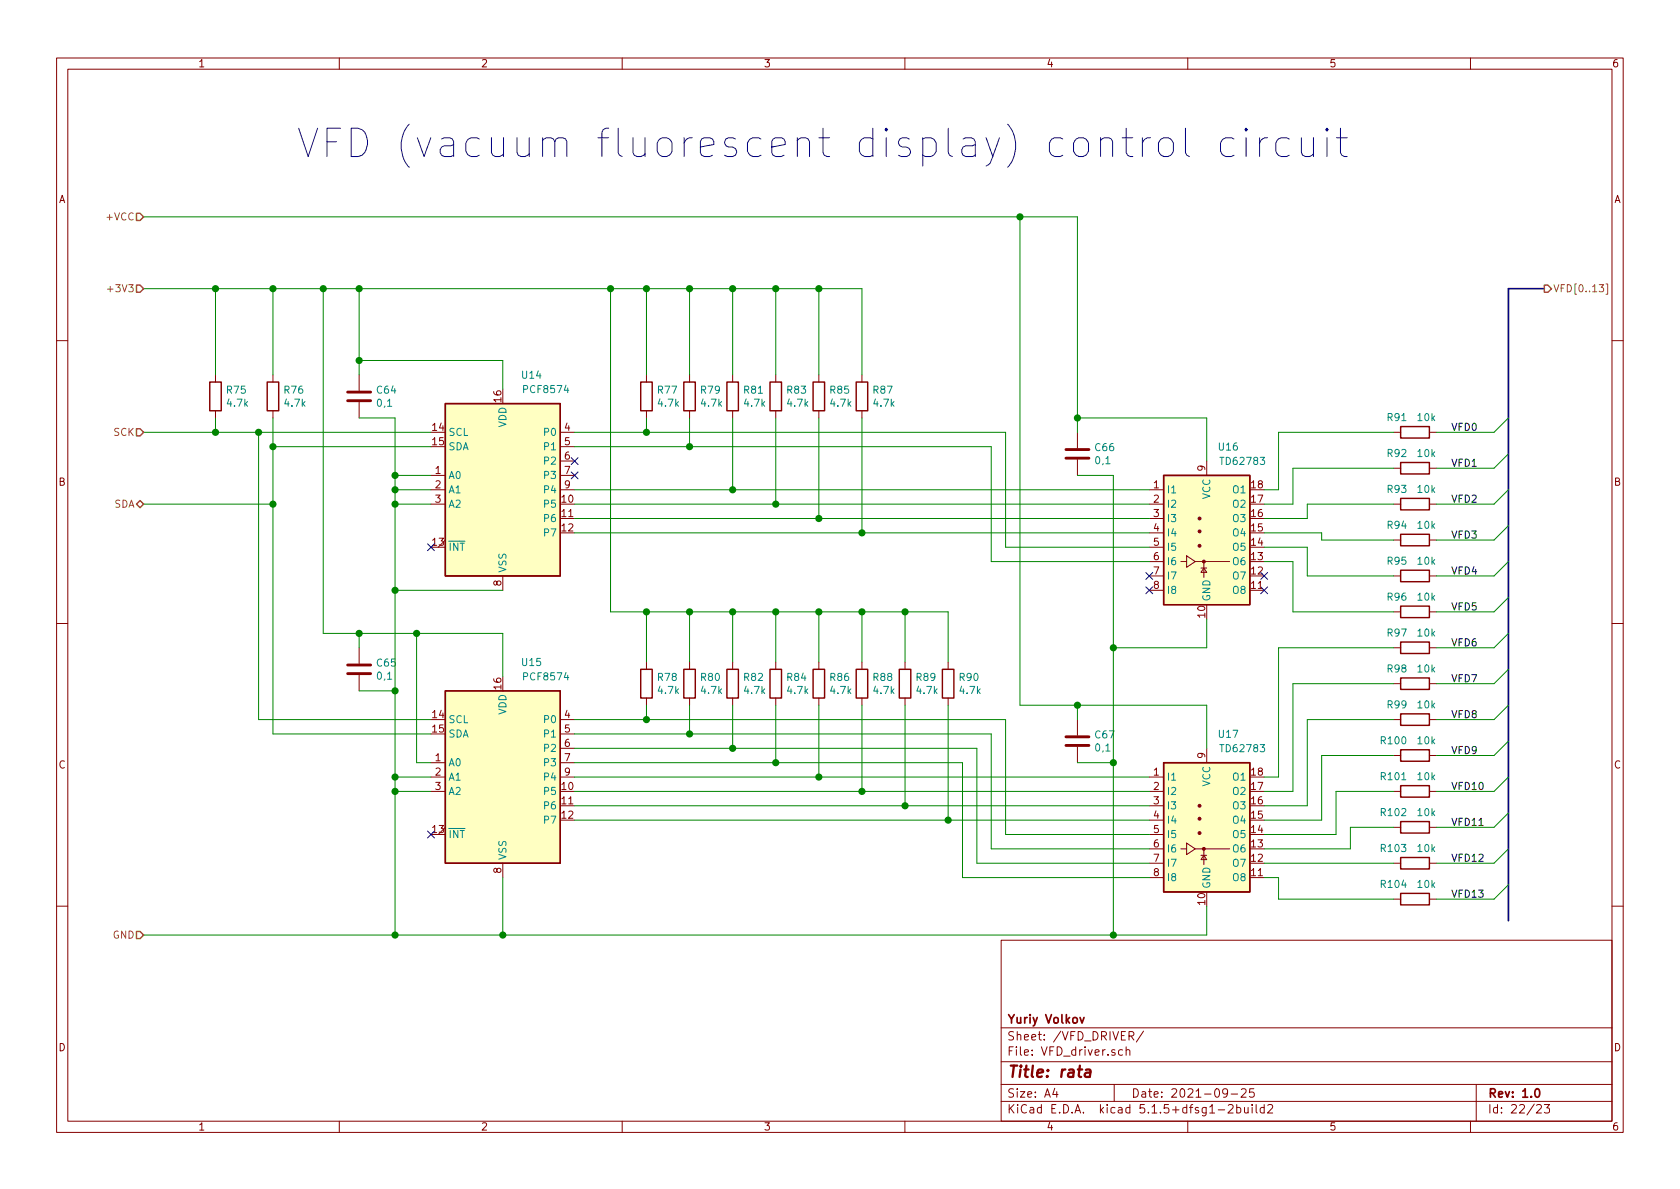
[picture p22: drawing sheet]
<svg xmlns="http://www.w3.org/2000/svg" width="297mm" height="210mm" viewBox="0 0 297 210" stroke-linecap="round" stroke-linejoin="round" font-family="sans-serif">
<defs><g id="words">
<text font-size="7" fill="#0000c2" x="78.1" y="27.9">VFD (vacuum fluorescent display) control circuit</text>
<text font-size="2.8" fill="#840000" x="178" y="190.5">Title: rata</text>
<g font-size="2.1" fill="#840000">
<text x="178" y="184">Sheet: /VFD_DRIVER/</text>
<text x="178" y="181">Yuriy Volkov</text>
<text x="178" y="186.7">File: VFD_driver.sch</text>
<text x="178" y="196.9">KiCad E.D.A. kicad 5.1.5+dfsg1-2build2</text>
<text x="178" y="194.1">Size: A4</text>
<text x="200" y="194.1">Date: 2021-09-25</text>
<text x="263" y="194.1">Rev: 1.0</text>
<text x="263" y="196.9">Id: 22/23</text>
</g>
<g font-size="1.8" fill="#840000">
<text x="35" y="11.9">1</text>
<text x="85" y="11.9">2</text>
<text x="135" y="11.9">3</text>
<text x="185" y="11.9">4</text>
<text x="235" y="11.9">5</text>
<text x="285" y="11.9">6</text>
<text x="10.4" y="35.9">A</text>
<text x="285.4" y="35.9">A</text>
<text x="88.6" y="71.1" transform="rotate(-90 88.6 71.1)">16</text>
<text x="76.5" y="76.2">14</text>
<text x="99.8" y="76.2">4</text>
<text x="76.5" y="78.7">15</text>
<text x="77" y="83.8">1</text>
<text x="99.8" y="78.7">5</text>
<text x="99.8" y="81.3">6</text>
<text x="99.8" y="83.8">7</text>
<text x="213.1" y="83.3" transform="rotate(-90 213.1 83.3)">9</text>
<text x="10.4" y="85.9">B</text>
<text x="77" y="86.4">2</text>
<text x="77" y="88.9">3</text>
<text x="99.4" y="88.9">10</text>
<text x="99.8" y="86.4">9</text>
<text x="204" y="86.4">1</text>
<text x="204" y="88.9">2</text>
<text x="221.3" y="88.9">17</text>
<text x="221.3" y="86.4">18</text>
<text x="285.4" y="85.9">B</text>
<text x="99.4" y="91.4">11</text>
<text x="99.4" y="94">12</text>
<text x="204" y="91.4">3</text>
<text x="204" y="94">4</text>
<text x="221.3" y="94">15</text>
<text x="221.3" y="91.4">16</text>
<text x="76.5" y="96.5">13</text>
<text x="204" y="96.5">5</text>
<text x="204" y="99.1">6</text>
<text x="204" y="101.6">7</text>
<text x="221.3" y="101.6">12</text>
<text x="221.3" y="99.1">13</text>
<text x="221.3" y="96.5">14</text>
<text x="88.6" y="103.6" transform="rotate(-90 88.6 103.6)">8</text>
<text x="204" y="104.1">8</text>
<text x="221.3" y="104.1">11</text>
<text x="213.1" y="109.2" transform="rotate(-90 213.1 109.2)">10</text>
<text x="88.6" y="121.9" transform="rotate(-90 88.6 121.9)">16</text>
<text x="76.5" y="127">14</text>
<text x="76.5" y="129.5">15</text>
<text x="99.8" y="127">4</text>
<text x="99.8" y="129.5">5</text>
<text x="10.4" y="135.9">C</text>
<text x="77" y="134.6">1</text>
<text x="77" y="137.2">2</text>
<text x="99.8" y="132.1">6</text>
<text x="99.8" y="134.6">7</text>
<text x="99.8" y="137.2">9</text>
<text x="204" y="137.2">1</text>
<text x="213.1" y="134.1" transform="rotate(-90 213.1 134.1)">9</text>
<text x="221.3" y="137.2">18</text>
<text x="285.4" y="135.9">C</text>
<text x="77" y="139.7">3</text>
<text x="99.4" y="139.7">10</text>
<text x="99.4" y="142.2">11</text>
<text x="204" y="139.7">2</text>
<text x="204" y="142.2">3</text>
<text x="221.3" y="142.2">16</text>
<text x="221.3" y="139.7">17</text>
<text x="76.5" y="147.3">13</text>
<text x="99.4" y="144.8">12</text>
<text x="204" y="144.8">4</text>
<text x="204" y="147.3">5</text>
<text x="204" y="149.9">6</text>
<text x="221.3" y="149.9">13</text>
<text x="221.3" y="147.3">14</text>
<text x="221.3" y="144.8">15</text>
<text x="88.6" y="154.4" transform="rotate(-90 88.6 154.4)">8</text>
<text x="204" y="152.4">7</text>
<text x="204" y="154.9">8</text>
<text x="221.3" y="154.9">11</text>
<text x="221.3" y="152.4">12</text>
<text x="213.1" y="160" transform="rotate(-90 213.1 160)">10</text>
<text x="10.4" y="185.9">D</text>
<text x="285.4" y="185.9">D</text>
<text x="35" y="199.9">1</text>
<text x="85" y="199.9">2</text>
<text x="135" y="199.9">3</text>
<text x="185" y="199.9">4</text>
<text x="235" y="199.9">5</text>
<text x="285" y="199.9">6</text>
</g>
<g font-size="1.8" fill="#848400">
<text x="19.1" y="39">+VCC</text>
<text x="19.7" y="51.7">+3V3</text>
<text x="274.6" y="51.7">VFD[0..13]</text>
<text x="20.1" y="77.1">SCK</text>
<text x="20.1" y="89.8">SDA</text>
<text x="19.9" y="166">GND</text>
</g>
<g font-size="1.8" fill="#008484">
<text x="40.2" y="69.6">R75</text>
<text x="40.3" y="71.9">4.7k</text>
<text x="50.3" y="69.6">R76</text>
<text x="50.4" y="71.9">4.7k</text>
<text x="66.7" y="69.6">C64</text>
<text x="66.8" y="71.9">0,1</text>
<text x="92.4" y="67">U14</text>
<text x="92.8" y="69.5">PCF8574</text>
<text x="116.4" y="69.6">R77</text>
<text x="116.5" y="71.9">4.7k</text>
<text x="124" y="69.6">R79</text>
<text x="124.1" y="71.9">4.7k</text>
<text x="131.6" y="69.6">R81</text>
<text x="131.7" y="71.9">4.7k</text>
<text x="139.2" y="69.6">R83</text>
<text x="139.3" y="71.9">4.7k</text>
<text x="146.8" y="69.6">R85</text>
<text x="146.9" y="71.9">4.7k</text>
<text x="154.5" y="69.6">R87</text>
<text x="154.6" y="71.9">4.7k</text>
<text x="79.2" y="77.1">SCL</text>
<text x="89.5" y="75.6" transform="rotate(-90 89.5 75.6)">VDD</text>
<text x="96.4" y="77.1">P0</text>
<text x="245.4" y="74.5">R91</text>
<text x="250.7" y="74.5">10k</text>
<text x="79.2" y="79.6">SDA</text>
<text x="96.4" y="79.6">P1</text>
<text x="96.4" y="82.2">P2</text>
<text x="193.7" y="79.8">C66</text>
<text x="193.8" y="82.1">0,1</text>
<text x="215.5" y="79.7">U16</text>
<text x="216.1" y="82.2">TD62783</text>
<text x="245.4" y="80.8">R92</text>
<text x="250.7" y="80.8">10k</text>
<text x="79.2" y="84.7">A0</text>
<text x="79.2" y="87.2">A1</text>
<text x="79.2" y="89.8">A2</text>
<text x="96.4" y="89.8">P5</text>
<text x="96.4" y="84.7">P3</text>
<text x="96.4" y="87.2">P4</text>
<text x="206.2" y="87.2">I1</text>
<text x="206.2" y="89.8">I2</text>
<text x="214" y="88.3" transform="rotate(-90 214 88.3)">VCC</text>
<text x="218.1" y="89.8">O2</text>
<text x="218.1" y="87.2">O1</text>
<text x="245.4" y="87.2">R93</text>
<text x="250.7" y="87.2">10k</text>
<text x="96.4" y="92.3">P6</text>
<text x="96.4" y="94.9">P7</text>
<text x="206.2" y="92.3">I3</text>
<text x="206.2" y="94.9">I4</text>
<text x="218.1" y="94.9">O4</text>
<text x="218.1" y="92.3">O3</text>
<text x="245.4" y="93.5">R94</text>
<text x="250.7" y="93.5">10k</text>
<text x="79.2" y="97.4">INT</text>
<text x="89.5" y="101.3" transform="rotate(-90 89.5 101.3)">VSS</text>
<text x="206.2" y="97.4">I5</text>
<text x="206.2" y="99.9">I6</text>
<text x="218.1" y="99.9">O6</text>
<text x="218.1" y="97.4">O5</text>
<text x="245.4" y="99.9">R95</text>
<text x="250.7" y="99.9">10k</text>
<text x="206.2" y="102.5">I7</text>
<text x="206.2" y="105">I8</text>
<text x="214" y="106.4" transform="rotate(-90 214 106.4)">GND</text>
<text x="218.1" y="105">O8</text>
<text x="218.1" y="102.5">O7</text>
<text x="245.4" y="106.2">R96</text>
<text x="250.7" y="106.2">10k</text>
<text x="245.4" y="112.6">R97</text>
<text x="250.7" y="112.6">10k</text>
<text x="66.7" y="117.9">C65</text>
<text x="92.4" y="117.8">U15</text>
<text x="245.4" y="118.9">R98</text>
<text x="250.7" y="118.9">10k</text>
<text x="66.8" y="120.2">0,1</text>
<text x="92.8" y="120.3">PCF8574</text>
<text x="116.4" y="120.4">R78</text>
<text x="116.5" y="122.7">4.7k</text>
<text x="124" y="120.4">R80</text>
<text x="124.1" y="122.7">4.7k</text>
<text x="131.6" y="120.4">R82</text>
<text x="131.7" y="122.7">4.7k</text>
<text x="139.2" y="120.4">R84</text>
<text x="139.3" y="122.7">4.7k</text>
<text x="146.8" y="120.4">R86</text>
<text x="146.9" y="122.7">4.7k</text>
<text x="154.5" y="120.4">R88</text>
<text x="154.6" y="122.7">4.7k</text>
<text x="162.1" y="120.4">R89</text>
<text x="162.2" y="122.7">4.7k</text>
<text x="169.7" y="120.4">R90</text>
<text x="169.8" y="122.7">4.7k</text>
<text x="245.4" y="125.3">R99</text>
<text x="250.7" y="125.3">10k</text>
<text x="79.2" y="127.9">SCL</text>
<text x="79.2" y="130.4">SDA</text>
<text x="89.5" y="126.4" transform="rotate(-90 89.5 126.4)">VDD</text>
<text x="96.4" y="127.9">P0</text>
<text x="96.4" y="130.4">P1</text>
<text x="193.7" y="130.6">C67</text>
<text x="215.5" y="130.5">U17</text>
<text x="244.3" y="131.6">R100</text>
<text x="250.7" y="131.6">10k</text>
<text x="79.2" y="135.5">A0</text>
<text x="96.4" y="133">P2</text>
<text x="96.4" y="135.5">P3</text>
<text x="193.8" y="132.9">0,1</text>
<text x="216.1" y="133">TD62783</text>
<text x="244.3" y="138">R101</text>
<text x="250.7" y="138">10k</text>
<text x="79.2" y="138">A1</text>
<text x="79.2" y="140.6">A2</text>
<text x="96.4" y="140.6">P5</text>
<text x="96.4" y="143.1">P6</text>
<text x="96.4" y="138">P4</text>
<text x="206.2" y="138">I1</text>
<text x="206.2" y="140.6">I2</text>
<text x="206.2" y="143.1">I3</text>
<text x="214" y="139.1" transform="rotate(-90 214 139.1)">VCC</text>
<text x="218.1" y="143.1">O3</text>
<text x="218.1" y="140.6">O2</text>
<text x="218.1" y="138">O1</text>
<text x="79.2" y="148.2">INT</text>
<text x="96.4" y="145.7">P7</text>
<text x="206.2" y="145.7">I4</text>
<text x="206.2" y="148.2">I5</text>
<text x="218.1" y="148.2">O5</text>
<text x="218.1" y="145.7">O4</text>
<text x="244.3" y="144.3">R102</text>
<text x="250.7" y="144.3">10k</text>
<text x="89.5" y="152.1" transform="rotate(-90 89.5 152.1)">VSS</text>
<text x="206.2" y="150.7">I6</text>
<text x="206.2" y="153.3">I7</text>
<text x="206.2" y="155.8">I8</text>
<text x="218.1" y="155.8">O8</text>
<text x="218.1" y="153.3">O7</text>
<text x="218.1" y="150.7">O6</text>
<text x="244.3" y="150.7">R103</text>
<text x="250.7" y="150.7">10k</text>
<text x="214" y="157.2" transform="rotate(-90 214 157.2)">GND</text>
<text x="244.3" y="157">R104</text>
<text x="250.7" y="157">10k</text>
</g>
<g font-size="1.8">
<text x="256.5" y="76.2">VFD0</text>
<text x="256.5" y="82.5">VFD1</text>
<text x="256.5" y="88.9">VFD2</text>
<text x="256.5" y="95.2">VFD3</text>
<text x="256.5" y="101.6">VFD4</text>
<text x="256.5" y="107.9">VFD5</text>
<text x="256.5" y="114.3">VFD6</text>
<text x="256.5" y="120.6">VFD7</text>
<text x="256.5" y="127">VFD8</text>
<text x="256.5" y="133.3">VFD9</text>
<text x="256.5" y="139.7">VFD10</text>
<text x="256.5" y="146">VFD11</text>
<text x="256.5" y="152.4">VFD12</text>
<text x="256.5" y="158.7">VFD13</text>
</g>
</g></defs>
<g fill="none" stroke="#840000" stroke-width=".18">
<path d="M10 10.3h277v189.9h-277zM12 12.2h273v186.1h-273zM60 10.3v1.9M110 10.3v1.9M160 10.3v1.9M210 10.3v1.9M260 10.3v1.9M10 60.2h2M38.1 66.3v1.3M38.1 72.6v1.3M48.3 66.3v1.3M48.3 72.6v1.3"/>
<path d="M63.5 66.3v2.8M63.5 71.1v2.8M99.1 76.4h2.5M99.1 79h2.5M114.3 66.3v1.3M114.3 72.6v1.3M121.9 66.3v1.3M121.9 72.6v1.3M129.5 66.3v1.3M129.5 72.6v1.3M137.2 66.3v1.3M137.2 72.6v1.3"/>
<path d="M144.8 66.3v1.3M144.8 72.6v1.3M152.4 66.3v1.3M152.4 72.6v1.3M190.5 76.4v2.8M246.4 76.4h1.2M252.7 76.4h1.3M285 60.2h2M76.2 89.1h2.5M76.2 84.1h2.5M76.2 86.6h2.5M99.1 84.1h2.5"/>
<path d="M99.1 86.6h2.5M99.1 81.5h2.5M190.5 81.3v2.8M203.2 89.1h2.5M203.2 86.6h2.5M203.2 99.3h2.5M203.2 91.7h2.5M203.2 94.2h2.5M203.2 96.8h2.5M208.8 99.3h1M209.8 98.3l1.5 1-1.5 1zM211.3 99.3h6.1"/>
<path d="M212.9 99.6v2.5M213.4 81.5v2.6M246.4 89.1h1.2M246.4 95.5h1.2M246.4 82.8h1.2M252.7 89.1h1.3M252.7 95.5h1.3M252.7 82.8h1.3M10 110.3h2M63.5 114.5v2.8M63.5 119.4v2.8M88.9 101.8v2.6"/>
<path d="M114.3 117.1v1.3M121.9 117.1v1.3M129.5 117.1v1.3M137.2 117.1v1.3M144.8 117.1v1.3M152.4 117.1v1.3M160 117.1v1.3M167.6 117.1v1.3M203.2 101.8h2.5M203.2 104.4h2.5M212.3 100.5h1.1M212.9 100.5l.5 .7h-1.1z"/>
<path d="M246.4 114.5h1.2M246.4 101.8h1.2M246.4 108.2h1.2M252.7 114.5h1.3M252.7 101.8h1.3M252.7 108.2h1.3M285 110.3h2M76.2 134.9h2.5M76.2 137.4h2.5M76.2 139.9h2.5M99.1 134.9h2.5M99.1 137.4h2.5"/>
<path d="M99.1 127.2h2.5M99.1 129.8h2.5M99.1 132.3h2.5M114.3 123.4v1.3M121.9 123.4v1.3M129.5 123.4v1.3M137.2 123.4v1.3M144.8 123.4v1.3M152.4 123.4v1.3M160 123.4v1.3M167.6 123.4v1.3M190.5 127.2v2.8"/>
<path d="M190.5 132.1v2.8M203.2 137.4h2.5M203.2 139.9h2.5M213.4 132.3v2.6M246.4 139.9h1.2M246.4 127.2h1.2M246.4 120.9h1.2M246.4 133.6h1.2M252.7 139.9h1.3M252.7 127.2h1.3M252.7 120.9h1.3M252.7 133.6h1.3"/>
<path d="M88.9 152.6v2.6M203.2 150.1h2.5M203.2 142.5h2.5M203.2 145h2.5M203.2 147.6h2.5M203.2 152.6h2.5M203.2 155.2h2.5M208.8 150.1h1M209.8 149.1l1.5 1-1.5 1zM211.3 150.1h6.1M212.3 151.3h1.1M212.9 151.3l.5 .7h-1.1z"/>
<path d="M212.9 150.4v2.5M246.4 152.6h1.2M246.4 146.3h1.2M246.4 159h1.2M252.7 152.6h1.3M252.7 146.3h1.3M252.7 159h1.3M10 160.2h2M177 166.3h108v32h-108zM285 160.2h2M60 198.3v1.9M110 198.3v1.9"/>
<path d="M160 198.3v1.9M177 194.8h108M177 191.8h108M177 187.8h108M177 181.8h108M186.5 192.5l-.4 1h1M186.8 193v1M197 191.8v3M198.5 185.7l-.5-.1-.2 .3v.6l.2 .1 .5-.1M199.1 185.7h.1a.37 .37 0 0 1 .6 .1v.8M199.1 185.1v1.5M199.6 183.2l.7-.1 .2-.2-.1-.3-.2-.2h-.6v1.5"/>
<path d="M200 183.2l.5 .7M202.2 182.3l-1.3 2M210 198.3v1.9M215.4 196.3h1.1M217 193.2l-.1 .2a.48 .48 0 0 1-.6-.1v-.6a.48 .48 0 0 1 .6-.1l.1 .1a1.19 1.19 0 0 1-.2 1.2l-.5 .1M217.2 195.5l.2-.2h.4l.2 .5-.9 1h.9M217.7 193.5h1.1M218.7 195.9l.4-.1 .3 .3-.1 .6h-.6M218.7 195.3v1.5M219.5 192.7l.2-.2h.3l.3 .2v.3v.2l-.9 .8h.9M220 195.8l.1 .9 .3 .1 .3-.1M220.7 195.8v1"/>
<path d="M221.4 195.3v.2M221.4 195.8v1M221.7 192.5h-.7l-.1 .7 .2-.1 .5 .1 .2 .2-.1 .5-.2 .1-.6-.1M222.1 195.3v1.3l.2 .2M223.5 195.9l-.4-.1-.3 .3 .1 .6 .2 .1 .4-.1M223.5 195.3v1.5M224.2 195.5l.2-.2h.3l.3 .5-.9 1h.9M260 198.3v1.9M261 191.8v6.5M271.7 195.5l.2-.2h.4l.2 .5-.9 1h.9M273 195.3h1l-.5 .6 .4 .1v.7l-.2 .1-.7-.1"/>
</g>
<path d="M191 179.9l.3 1 .4-1M271.5 192.7l.2-.2a.81 .81 0 0 1 .6 .6 .81 .81 0 0 1-.3 .8l-.1 .1a.79 .79 0 0 1-.4-1.3z" fill="none" stroke="#840000" stroke-width=".3"/>
<path d="M192 189.2h.8v.2l-.1 1M192.8 189.6l-.7 .1a.4 .4 0 0 0-.3 .3 .4 .4 0 0 0 .2 .4l.7-.1" fill="none" stroke="#840000" stroke-width=".41"/>
<g fill="none" stroke="#840000" stroke-width=".25">
<path d="M37.1 67.6h2v5h-2zM47.2 67.6h2.1v5h-2.1zM78.7 71.4h20.4v30.4h-20.4zM113.3 67.6h2v5h-2zM120.9 67.6h2v5h-2zM128.5 67.6h2.1v5h-2.1zM136.1 67.6h2.1v5h-2.1zM143.8 67.6h2v5h-2zM151.4 67.6h2v5h-2zM247.6 75.4h5.1v2.1h-5.1zM205.7 84.1h15.3v22.8h-15.3zM247.6 88.1h5.1v2.1h-5.1z"/>
<path d="M247.6 94.5h5.1v2h-5.1zM247.6 81.8h5.1v2h-5.1zM113.3 118.4h2v5h-2zM120.9 118.4h2v5h-2zM128.5 118.4h2.1v5h-2.1zM136.1 118.4h2.1v5h-2.1zM143.8 118.4h2v5h-2zM151.4 118.4h2v5h-2zM159 118.4h2v5h-2zM166.6 118.4h2.1v5h-2.1zM247.6 113.5h5.1v2.1h-5.1zM247.6 100.8h5.1v2.1h-5.1z"/>
<path d="M247.6 107.2h5.1v2h-5.1zM247.6 119.9h5.1v2h-5.1zM78.7 122.2h20.4v30.4h-20.4zM205.7 134.9h15.3v22.8h-15.3zM247.6 126.2h5.1v2.1h-5.1zM247.6 132.6h5.1v2h-5.1zM247.6 138.9h5.1v2.1h-5.1zM247.6 145.3h5.1v2h-5.1zM247.6 151.6h5.1v2.1h-5.1zM247.6 158h5.1v2h-5.1z"/>
</g>
<path d="M61.5 70.9h4M61.5 69.3h4M188.5 79.5h4M188.5 81h4M61.5 119.1h4M61.5 117.6h4M188.5 131.8h4M188.5 130.3h4" fill="none" stroke="#840000" stroke-width=".51"/>
<g fill="#ffffc2" stroke="#ffffc2" stroke-width=".18">
<path d="M78.7 122.2h20.4v30.4h-20.4z"/>
<path d="M205.7 134.9h15.3v22.8h-15.3z"/>
<path d="M78.7 71.4h20.4v30.4h-20.4z"/>
<path d="M205.7 84.1h15.3v22.8h-15.3z"/>
</g>
<g fill="#840000" stroke="#840000" stroke-width=".18">
<circle cx="212.1" cy="147.3" r=".25"/>
<circle cx="212.1" cy="144.8" r=".25"/>
<circle cx="212.1" cy="142.5" r=".25"/>
<circle cx="212.9" cy="150.1" r=".25"/>
<circle cx="212.1" cy="96.5" r=".25"/>
<circle cx="212.1" cy="94" r=".25"/>
<circle cx="212.1" cy="91.7" r=".25"/>
<circle cx="212.9" cy="99.3" r=".25"/>
</g>
<path d="M273 51h-6.3v111.8" fill="none" stroke="#000084" stroke-width=".3"/>
<g fill="none" stroke="#008400" stroke-width=".18">
<path d="M25.4 38.3h165.1v38.1M180.3 38.3v86.4h33.1v7.6M25.4 51h127v15.3M38.1 51v15.3M48.3 51v15.3M57.1 51v61h31.8v7.6M63.5 51v15.3M107.9 51v57.2h59.7v8.9M114.3 51v15.3M121.9 51v15.3M129.5 51v15.3M137.2 51v15.3"/>
<path d="M144.8 51v15.3M25.4 76.4h50.8M38.1 73.9v2.5M45.7 76.4v50.8h30.5M48.3 73.9v55.9h27.9M48.3 79h27.9M63.5 63.7h25.4v5.1M63.5 73.9h6.3v91.4M101.6 79h73.7v20.3h27.9M101.6 76.4h76.2v20.4h25.4M114.3 73.9v2.5M121.9 73.9v5.1"/>
<path d="M129.5 73.9v12.7M137.2 73.9v15.2M144.8 73.9v17.8M152.4 73.9v20.3M190.5 73.9h22.9v7.6M246.4 76.4h-20.3v10.2h-2.6M266.7 73.9l-2.5 2.5h-10.2M25.4 89.1h22.9M69.8 89.1h6.4M69.8 86.6h6.4M69.8 84.1h6.4M101.6 89.1h101.6"/>
<path d="M101.6 91.7h101.6M101.6 94.2h101.6M101.6 86.6h101.6M190.5 84.1h6.3v81.2M223.5 99.3h5.1v8.9h17.8M223.5 96.8h7.6v5h15.3M223.5 94.2h10.2v1.3h12.7M246.4 82.8h-17.8v6.3h-5.1M246.4 89.1h-15.3v2.6h-7.6M266.7 86.6l-2.5 2.5h-10.2M266.7 99.3l-2.5 2.5h-10.2M266.7 93l-2.5 2.5h-10.2"/>
<path d="M266.7 80.3l-2.5 2.5h-10.2M63.5 112v2.5M69.8 104.4h19.1M73.7 112v22.9h2.5M114.3 108.2v8.9M121.9 108.2v8.9M129.5 108.2v8.9M137.2 108.2v8.9M144.8 108.2v8.9M152.4 108.2v8.9M160 108.2v8.9M213.4 109.5v5h-16.6"/>
<path d="M246.4 114.5h-20.3v22.9h-2.6M266.7 118.4l-2.5 2.5h-10.2M266.7 112l-2.5 2.5h-10.2M266.7 105.7l-2.5 2.5h-10.2M63.5 122.2h6.3M69.8 139.9h6.4M69.8 137.4h6.4M101.6 139.9h101.6M101.6 132.3h71.1v20.3h30.5M101.6 127.2h76.2v20.4h25.4M101.6 137.4h101.6M101.6 134.9h68.6v20.3h33"/>
<path d="M101.6 129.8h73.7v20.3h27.9M114.3 124.7v2.5M121.9 124.7v5.1M129.5 124.7v7.6M137.2 124.7v10.2M144.8 124.7v12.7M152.4 124.7v15.2M160 124.7v17.8M167.6 124.7v20.3M190.5 134.9h6.3M190.5 124.7v2.5M246.4 120.9h-17.8v19h-5.1"/>
<path d="M246.4 139.9h-10.2v7.7h-12.7M246.4 133.6h-12.7v11.4h-10.2M246.4 127.2h-15.3v15.3h-7.6M266.7 137.4l-2.5 2.5h-10.2M266.7 131.1l-2.5 2.5h-10.2M266.7 124.7l-2.5 2.5h-10.2M88.9 155.2v10.1M101.6 142.5h101.6M101.6 145h101.6M223.5 155.2h2.6v3.8h20.3M223.5 152.6h22.9M246.4 146.3h-7.6v3.8h-15.3"/>
<path d="M266.7 143.8l-2.5 2.5h-10.2M266.7 156.5l-2.5 2.5h-10.2M266.7 150.1l-2.5 2.5h-10.2M213.4 160.3v5h-188"/>
</g>
<path d="M19 51.1h1M282.8 50.3h.7l-.4 .5 .4 .1v.5l-.2 .2-.5-.1M283.9 50.2h.4v1.8h-.4" fill="none" stroke="#848400" stroke-width=".18"/>
<path d="M24.1 37.7h.7l.6 .6-.6 .7h-.7zM24.1 50.4h.7l.6 .6-.6 .7h-.7zM273 50.4h.7l.6 .6-.6 .7h-.7zM24.1 75.8h.7l.6 .6-.6 .7h-.7zM24.8 88.5l.6 .6-.6 .7-.7-.7zM24.1 164.7h.7l.6 .6-.6 .7h-.7z" fill="none" stroke="#848400" stroke-width=".25"/>
<g fill="none" stroke="#0000c2" stroke-width=".18">
<path d="M52.8 22.7l1.7 5 1.7-5M57.8 25.1h1.7M60.2 22.7h-2.4v5M62.1 22.7h1.2a2.09 2.09 0 0 1 1.7 2.1 2.32 2.32 0 0 1-2.9 2.9zM72.4 22a5.7 5.7 0 0 0 0 7.6M73.8 24.4l1.2 3.3 1.2-3.3M227.9 24.6l-.4-.2h-1l-.5 .2-.4 .7v1.4l.4 .8 .5 .2h1l.4-.2M230.1 24.4v2.6l.2 .5a1.36 1.36 0 0 0 1.9-.3M232.2 24.4v3.3M234.6 22.7l-.2 .2 .2 .3 .2-.3-.2-.2v.5M234.6 24.4v3.3M236.3 24.4h1.9"/>
<path d="M237 22.7v4.3l.2 .5 .5 .2h.5"/>
</g>
<g fill="#008400" stroke="#008400" stroke-width=".25">
<circle cx="137.2" cy="51" r=".51"/>
<circle cx="69.9" cy="89.1" r=".51"/>
<circle cx="152.4" cy="94.2" r=".51"/>
<circle cx="180.3" cy="38.3" r=".51"/>
<circle cx="190.5" cy="124.7" r=".51"/>
<circle cx="57.2" cy="51" r=".51"/>
<circle cx="144.8" cy="51" r=".51"/>
<circle cx="190.5" cy="73.9" r=".51"/>
<circle cx="48.3" cy="79" r=".51"/>
<circle cx="38.1" cy="51" r=".51"/>
<circle cx="196.9" cy="114.5" r=".51"/>
<circle cx="121.9" cy="51" r=".51"/>
<circle cx="48.3" cy="51" r=".51"/>
<circle cx="114.3" cy="51" r=".51"/>
<circle cx="48.3" cy="89.1" r=".51"/>
<circle cx="63.5" cy="63.7" r=".51"/>
<circle cx="63.5" cy="51" r=".51"/>
<circle cx="45.7" cy="76.4" r=".51"/>
<circle cx="69.9" cy="165.3" r=".51"/>
<circle cx="63.5" cy="112" r=".51"/>
<circle cx="152.4" cy="108.2" r=".51"/>
<circle cx="167.6" cy="145" r=".51"/>
<circle cx="160" cy="142.5" r=".51"/>
<circle cx="152.4" cy="139.9" r=".51"/>
<circle cx="69.9" cy="122.2" r=".51"/>
<circle cx="144.8" cy="137.4" r=".51"/>
<circle cx="114.3" cy="127.2" r=".51"/>
<circle cx="69.9" cy="104.4" r=".51"/>
<circle cx="121.9" cy="129.8" r=".51"/>
<circle cx="108" cy="51" r=".51"/>
<circle cx="129.5" cy="132.3" r=".51"/>
<circle cx="196.9" cy="165.3" r=".51"/>
<circle cx="137.2" cy="134.9" r=".51"/>
<circle cx="196.9" cy="134.9" r=".51"/>
<circle cx="69.9" cy="139.9" r=".51"/>
<circle cx="88.9" cy="165.3" r=".51"/>
<circle cx="69.9" cy="137.4" r=".51"/>
<circle cx="69.9" cy="84.1" r=".51"/>
<circle cx="69.9" cy="86.6" r=".51"/>
<circle cx="137.2" cy="108.2" r=".51"/>
<circle cx="144.8" cy="91.7" r=".51"/>
<circle cx="137.2" cy="89.1" r=".51"/>
<circle cx="38.1" cy="76.4" r=".51"/>
<circle cx="129.5" cy="86.6" r=".51"/>
<circle cx="144.8" cy="108.2" r=".51"/>
<circle cx="129.5" cy="51" r=".51"/>
<circle cx="73.7" cy="112" r=".51"/>
<circle cx="121.9" cy="79" r=".51"/>
<circle cx="129.5" cy="108.2" r=".51"/>
<circle cx="121.9" cy="108.2" r=".51"/>
<circle cx="114.3" cy="76.4" r=".51"/>
<circle cx="114.3" cy="108.2" r=".51"/>
<circle cx="160" cy="108.2" r=".51"/>
</g>
<g fill="none" stroke="#000084" stroke-width=".18">
<path d="M75.6 96.2l1.2 1.2M76.8 96.2l-1.2 1.2M101 83.5l1.2 1.2M101 80.9l1.2 1.2M102.2 83.5l-1.2 1.2M102.2 80.9l-1.2 1.2M202.6 103.8l1.2 1.2M202.6 101.2l1.2 1.3M203.8 103.8l-1.2 1.2M203.8 101.2l-1.2 1.3M222.9 101.2l1.2 1.3M222.9 103.8l1.2 1.2"/>
<path d="M224.1 101.2l-1.2 1.3M224.1 103.8l-1.2 1.2M75.6 147l1.2 1.2M76.8 147l-1.2 1.2"/>
</g>
<use href="#words"/>
</svg>
